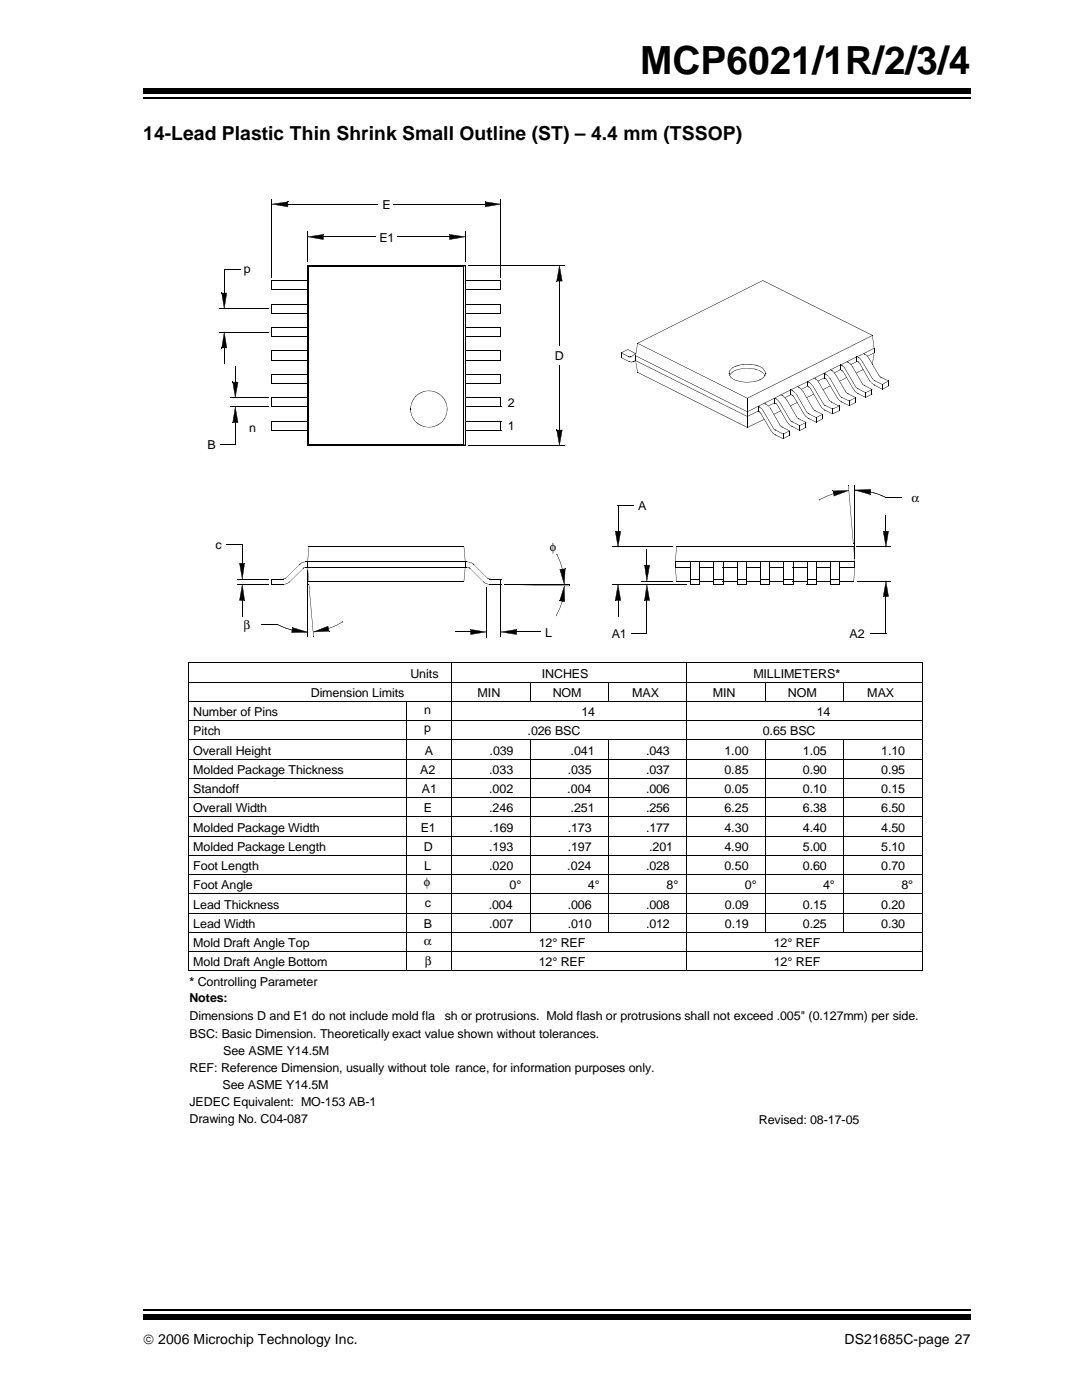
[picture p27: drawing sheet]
<svg xmlns="http://www.w3.org/2000/svg" width="216mm" height="279mm" viewBox="0 0 216 279" stroke-linecap="round" stroke-linejoin="round" font-family="sans-serif">
<defs><g id="words">
<text font-size="7.7" x="127.7" y="14.7">MCP6021/1R/2/3/4</text>
<text font-size="3.9" x="28.6" y="28">14-Lead Plastic Thin Shrink Small Outline (ST) – 4.4 mm (TSSOP)</text>
<g font-size="2.8">
<text x="28.6" y="268.2">© 2006 Microchip Technology Inc.</text>
<text x="168.5" y="268.2">DS21685C-page 27</text>
</g>
<g font-size="2.5">
<text x="76.3" y="41.8">E</text>
<text x="75.7" y="48.2">E1</text>
<text x="48.7" y="54.6">p</text>
<text x="110.7" y="71.9">D</text>
<text x="101.3" y="81.3">2</text>
<text x="41.4" y="89.6">B</text>
<text x="49.7" y="86.2">n</text>
<text x="101.3" y="85.9">1</text>
<text x="127.3" y="101.7">A</text>
<text x="181.9" y="100.2">α</text>
<text x="43" y="109.7">c</text>
<text x="109.7" y="110">φ</text>
<text x="48.6" y="125.6">β</text>
<text x="108.8" y="127.1">L</text>
<text x="122.1" y="127.3">A1</text>
<text x="169.5" y="127.3">A2</text>
<text x="81.9" y="135.2">Units</text>
<text x="108.1" y="135.2">INCHES</text>
<text x="150.3" y="135.2">MILLIMETERS*</text>
<text x="38.6" y="142.9">Number of Pins</text>
<text x="62" y="139.1">Dimension Limits</text>
<text x="84.7" y="142.6">n</text>
<text x="95.3" y="139.1">MIN</text>
<text x="110.3" y="139.1">NOM</text>
<text x="116" y="142.9">14</text>
<text x="126.2" y="139.1">MAX</text>
<text x="142.2" y="139.1">MIN</text>
<text x="157.2" y="139.1">NOM</text>
<text x="163" y="142.9">14</text>
<text x="173.1" y="139.1">MAX</text>
<text x="38.6" y="146.7">Pitch</text>
<text x="84.6" y="146.1">p</text>
<text x="105.3" y="146.7">.026 BSC</text>
<text x="152.2" y="146.7">0.65 BSC</text>
<text x="38.6" y="154.4">Molded Package Thickness</text>
<text x="38.6" y="150.6">Overall Height</text>
<text x="83.9" y="154.4">A2</text>
<text x="84.8" y="150.6">A</text>
<text x="97.6" y="154.4">.033</text>
<text x="97.7" y="150.6">.039</text>
<text x="113.3" y="154.4">.035</text>
<text x="113.8" y="150.6">.041</text>
<text x="128.9" y="154.4">.037</text>
<text x="128.9" y="150.6">.043</text>
<text x="144.6" y="154.4">0.85</text>
<text x="144.6" y="150.6">1.00</text>
<text x="160.2" y="154.4">0.90</text>
<text x="160.2" y="150.6">1.05</text>
<text x="175.9" y="154.4">0.95</text>
<text x="175.9" y="150.6">1.10</text>
<text x="38.6" y="158.3">Standoff</text>
<text x="84.2" y="158.3">A1</text>
<text x="97.6" y="158.3">.002</text>
<text x="113.2" y="158.3">.004</text>
<text x="128.9" y="158.3">.006</text>
<text x="144.6" y="158.3">0.05</text>
<text x="160.2" y="158.3">0.10</text>
<text x="175.9" y="158.3">0.15</text>
<text x="38.6" y="166">Molded Package Width</text>
<text x="38.6" y="162.1">Overall Width</text>
<text x="83.9" y="166">E1</text>
<text x="84.6" y="162.1">E</text>
<text x="97.6" y="162.1">.246</text>
<text x="97.7" y="166">.169</text>
<text x="113.3" y="166">.173</text>
<text x="113.8" y="162.1">.251</text>
<text x="128.9" y="166">.177</text>
<text x="128.9" y="162.1">.256</text>
<text x="144.6" y="166">4.30</text>
<text x="144.6" y="162.1">6.25</text>
<text x="160.2" y="166">4.40</text>
<text x="160.2" y="162.1">6.38</text>
<text x="175.9" y="166">4.50</text>
<text x="175.9" y="162.1">6.50</text>
<text x="38.6" y="169.8">Molded Package Length</text>
<text x="38.6" y="173.6">Foot Length</text>
<text x="84.5" y="169.8">D</text>
<text x="84.6" y="173.6">L</text>
<text x="97.6" y="173.6">.020</text>
<text x="97.6" y="169.8">.193</text>
<text x="113.2" y="173.6">.024</text>
<text x="113.3" y="169.8">.197</text>
<text x="128.9" y="173.6">.028</text>
<text x="129.5" y="169.8">.201</text>
<text x="144.6" y="173.6">0.50</text>
<text x="144.6" y="169.8">4.90</text>
<text x="160.2" y="173.6">0.60</text>
<text x="160.2" y="169.8">5.00</text>
<text x="175.9" y="173.6">0.70</text>
<text x="175.9" y="169.8">5.10</text>
<text x="38.6" y="177.5">Foot Angle</text>
<text x="84.5" y="176.8">φ</text>
<text x="101.7" y="177.5">0°</text>
<text x="117.3" y="177.5">4°</text>
<text x="133" y="177.5">8°</text>
<text x="148.6" y="177.5">0°</text>
<text x="164.3" y="177.5">4°</text>
<text x="179.9" y="177.5">8°</text>
<text x="38.6" y="181.3">Lead Thickness</text>
<text x="38.6" y="185.2">Lead Width</text>
<text x="84.5" y="185.2">B</text>
<text x="84.8" y="181">c</text>
<text x="97.5" y="181.3">.004</text>
<text x="97.6" y="185.2">.007</text>
<text x="113.3" y="185.2">.010</text>
<text x="113.3" y="181.3">.006</text>
<text x="128.9" y="181.3">.008</text>
<text x="128.9" y="185.2">.012</text>
<text x="144.7" y="181.3">0.09</text>
<text x="144.7" y="185.2">0.19</text>
<text x="160.2" y="181.3">0.15</text>
<text x="160.2" y="185.2">0.25</text>
<text x="175.9" y="181.3">0.20</text>
<text x="175.9" y="185.2">0.30</text>
<text x="38.6" y="189">Mold Draft Angle Top</text>
<text x="84.6" y="188.7">α</text>
<text x="107.5" y="189">12° REF</text>
<text x="154.4" y="189">12° REF</text>
<text x="37.8" y="196.7">* Controlling Parameter</text>
<text x="38.6" y="192.8">Mold Draft Angle Bottom</text>
<text x="84.8" y="192.5">β</text>
<text x="107.5" y="192.8">12° REF</text>
<text x="154.4" y="192.8">12° REF</text>
<text x="37.8" y="200">Notes:</text>
<text x="37.8" y="203.5">Dimensions D and E1 do not include mold fla</text>
<text x="88.7" y="203.5">sh or protrusions. Mold flash or protrusions shall not exceed .005&quot; (0.127mm) per side.</text>
<text x="37.8" y="207.2">BSC: Basic Dimension. Theoretically exact value shown without tolerances.</text>
<text x="37.8" y="214">REF: Reference Dimension, usually without tole rance, for information purposes only.</text>
<text x="44.5" y="210.6">See ASME Y14.5M</text>
<text x="37.8" y="220.7">JEDEC Equivalent: MO-153 AB-1</text>
<text x="44.4" y="217.4">See ASME Y14.5M</text>
<text x="37.8" y="224.2">Drawing No. C04-087</text>
<text x="151.4" y="224.3">Revised: 08-17-05</text>
</g>
</g></defs>
<path d="M28.6 261.4h165.1" fill="none" stroke="#000" stroke-width=".34"/>
<path d="M28.6 262.4h165.1v1.1h-165.1z" fill="#000"/>
<path d="M28.6 17.3h165.1v5.4h-165.1z" fill="#fff"/>
<path d="M28.6 19.6h165.1M61.5 109.1v3M92.7 109.1v3M92.7 113.2v2.8M134.9 109.1v3M134.9 113.2v2.8" fill="none" stroke="#000" stroke-width=".34"/>
<g fill="#000">
<path d="M28.6 17.7h165.1v1.1h-165.1zM44.2 58.4l1.1 .1zM45.2 58.5l-.5 3.1zM54.2 56l.1 1.9zM54.3 40.7l3.1-.5zM54.3 40.7l3.1 .6zM57.4 40.3l.1 1zM61.4 47.2l3.1-.4zM61.4 52.9l.2 .3zM61.4 47.2l3.1 .7zM64.5 46.8l.1 1.1zM89.7 47.8l3.1-.6z"/>
<path d="M89.7 46.8v1.1zM92.5 53.1l.1 .1zM92.8 56l.4 .1zM92.8 57.8l.4 .1zM92.8 56l.1 1.9zM89.7 46.8l3.1 .5zM92.8 52.9l.1 .1zM92.6 53.1l.2-.2zM93.1 56l1.4 .1zM93.1 57.8l1.4 .1zM96.8 41.2l3.1-.5zM96.8 40.3v1z"/>
<path d="M97.2 56l.6 .1zM97.2 57.8l.6 .1zM99.9 56l.1 1.9zM96.8 40.2l3.1 .6zM111.1 56.1h1.1zM111.6 53l-.6 3.1zM111.6 53l.6 3.1zM152.2 55.9l.1 .1zM152.2 55.9l21.9 11.1zM44.2 69.4l1.1 .1zM44.2 58.5l.6 3.1zM44.7 66.3l-.5 3.1z"/>
<path d="M44.7 66.3l.6 3.1zM46.4 76.2l1.1 .1zM46.4 76.3l.6 3zM47.5 76.3l-.6 3zM54.2 74.6l.1 2zM54.2 70l.1 1.9zM54.2 65.3l.1 1.9zM54.2 60.6l.1 2zM92.8 60.6l.4 .1zM92.8 62.5l.4 .1zM92.8 60.6l.1 2zM92.8 67.2h.4z"/>
<path d="M92.8 70l.4 .1zM92.8 65.3l.1 1.9zM92.8 71.8l.4 .1zM92.8 74.6l.4 .1zM92.8 76.5l.4 .1zM92.8 74.6l.1 2zM92.8 79.3l.4 .1zM92.8 70l.1 1.9zM92.8 65.3l.4 .1zM93.1 60.6l1.4 .1zM93.1 62.5l1.4 .1zM93.1 70l1.4 .1z"/>
<path d="M93.1 71.8l1.4 .1zM93.1 74.6l1.4 .1zM93.1 76.5l1.4 .1zM93.1 79.3l1.4 .1zM93.2 65.3l1.3 .1zM93.2 67.2h1.3zM97.2 60.6l.6 .1zM97.2 62.5l.6 .1zM97.2 71.8l.6 .1zM97.2 74.6l.6 .1zM97.2 76.5l.6 .1zM97.2 79.3l.6 .1z"/>
<path d="M97.2 65.3l.6 .1zM97.2 67.2h.6zM97.2 70l.6 .1zM99.9 60.6l.1 2zM99.9 65.3l.1 1.9zM99.9 74.6l.1 2zM99.9 70l.1 1.9zM123.9 70.4l.1 1zM123.9 70.4l.1 .1zM125.3 69.7v.1zM124 70.4l1.3-.6zM124 71.3l1.5 .9z"/>
<path d="M124 70.4l1.5 .9zM125.5 71.2l.4 .1zM125.9 71.2v.1zM125.6 72.1l.7 .1-.4 .1zM126.3 72.2h.1zM126.3 72.2l.6-.2zM126.4 72.1v.1zM126.8 71l.1 1zM127.2 68.5l-.4 2.5zM126.8 71.9l.1 .1zM125.3 69.7l1.5 .9zM126.4 72.2l.5-.3z"/>
<path d="M126.8 72l.5 2.3zM126.9 71l22.2 11.2zM126.9 71.9l22.2 11.3zM126.9 70.4l.1 .1zM125.9 71.2l1-.8zM127.2 68.5l.1 .1zM127.2 68.5l25-12.5zM127.3 74.3l21.8 11.1zM146 73.5a6.4 6.4 0 0 1 6.1-.2l.6 .7 .1 .6-.4-.9a4.2 4.2 0 0 0-3.5-1l-1.4 .2a2.3 2.3 0 0 0-2 1.4v.3a1.12 1.12 0 0 1 .5-1.1zM145.5 74.9l.1 .1zM145.7 74.6a5.5 5.5 0 0 1 6.1-.6l.5 .4 .4 .5-.2-.2a5.4 5.4 0 0 0-5.5-.9h.1a2.38 2.38 0 0 0-1.5 1.2zM127.3 68.5l21.8 11z"/>
<path d="M149.1 79.4v.1zM151.6 75.7l.1 .1zM145.5 74.6l.3 .6 .3 .3 1.6 .6a8.4 8.4 0 0 0 4-.3l-.6 .2a5.9 5.9 0 0 1-5.4-.7zM152.7 74.5l.1 .1zM152.7 74.6a1.22 1.22 0 0 1-1.1 1.1l.8-.5zM154.5 79.4l.1 .1zM154.5 79.4l1.3-.6zM154.6 79.4l.2 .2zM155.7 78.8h.1zM155.8 78.8l2.1-1zM155.8 78.8h.1zM155.8 78.8l.3 .2z"/>
<path d="M156.6 79.3l.1 .1zM156.6 79.3l1.3-.5zM156.1 78.9l1 1zM157 79.9l2 3.3zM157.8 77.7l.1 1.1zM157.8 78.7l.1 .1zM157.8 77.7l.1 .1zM157.8 77.7l1.3-.5zM157.9 77.7l.2 .3zM157.9 78.7l.2 .2zM158.1 78.8l.4 .5zM158.4 79.3l2 3.3z"/>
<path d="M158.1 77.9l.9 .9zM159 78.8l2 3.4zM159 77.1l.1 .1zM159.1 77.1l2.1-.9zM159.1 77.1l.1 .1zM159.1 77.1l.3 .2zM159.9 77.7h.1zM159.9 77.7l1.3-.6zM159.4 77.2l.9 1zM160.2 78.2l2.1 3.3zM160.9 79.3l.1 .1zM161 79.3l1.4-.6z"/>
<path d="M161.1 76.1l.1 1zM161.1 76.1l.1 .1zM161.1 76.1l1.3-.6zM161.1 77l.1 .1zM161.2 76.1l.2 .2zM161.2 77l.2 .3zM161.4 77.2l.4 .4zM161.7 77.6l2 3.4zM161.4 76.2l.9 1zM162.3 78.6l.1 .1zM162.3 77.2l2 3.3zM162.4 75.5h.1z"/>
<path d="M162.3 75.5h.1zM162.4 75.5l2.1-1zM162.4 75.5l.3 .2zM163.2 76v.1zM163.2 76l1.3-.5zM162.7 75.6l.5 .3 .4 .7zM163.5 76.6l2 3.3zM164.2 77.7l.1 .1zM164.3 77.7l1.4-.6zM164.4 74.4l.1 1.1zM164.4 74.4l.1 .1zM164.4 74.4l1.3-.6z"/>
<path d="M164.4 75.4l.1 .1zM164.5 74.4l.2 .3zM164.5 75.4l.2 .2zM164.7 75.5l.4 .5zM165 76l2 3.3zM165.5 79.9l.4 .4zM164.7 74.6l.5 .3 .4 .6zM165.6 75.5l2 3.4zM165.6 77l.1 .1zM165.6 73.8h.1zM165.7 73.8l2-.9zM165.7 73.8h.1z"/>
<path d="M165.7 73.8l.3 .2zM166.4 74.4l.1 .1zM166.5 74.4l1.2-.7zM166 73.9l.5 .4 .4 .6zM166.8 74.9l2 3.3zM167 79.3l.9 .9-.6-.3zM167.5 76l.1 .1zM167.6 76l1.4-.6zM167.5 78.9l.4 .4zM167.6 72.8l.1 1zM167.7 72.8l.1 .1zM167.7 73.7l.1 .1z"/>
<path d="M167.6 72.8l.1 .1zM167.7 72.8l1.3-.6zM167.7 72.8l.3 .2zM167.7 73.7l.3 .3zM167.9 79.2l1.5 .9zM168 73.9l.4 .4zM168.3 74.3l2 3.3zM168 72.9l.5 .4 .4 .6zM168.7 78.2l.5 .4zM168.8 73.9l2 3.3zM169 75.3v.1zM169 72.2h.1z"/>
<path d="M169 72.2l2-1zM169 72.2l.2 .2zM169.2 78.5l1.5 .9zM169.7 72.7l.1 .1zM169.8 72.7l1.2-.5zM169.2 72.3a1.34 1.34 0 0 1 .9 1l-.3-.6zM170.1 73.3l2 3.3zM170.2 77.7l1 .9-.6-.4zM170.7 79.3l.1 .1zM169.4 80l1.4-.6zM170.8 77.2l.4 .4zM170.8 74.4l.1 .1z"/>
<path d="M170.9 74.4l1.4-.6zM170.9 71.2l.1 1zM170.9 71.1l.1 .1zM171 71.1l1.3-.5zM171 71.1l.1 .1zM171 72.1l.1 .1zM171 71.1l.3 .3zM171 72.1l.3 .1zM171.2 78.5l1.5 .8zM171.2 77.5l1.5 .9zM171.3 72.3l.4 .3zM171.6 72.7l2 3.3z"/>
<path d="M171.3 71.3l.5 .3 .4 .6zM172 76.6l.5 .4zM172.1 72.3l2 3.2zM172.3 73.7v.1zM172.3 70.5l.1 .1zM172.3 70.5v.1zM172.3 70.5l2.2-1zM172.3 70.5l.2 .2zM172.5 76.9l1.5 .9zM172.7 78.3l.1 1zM172.7 79.3h.1zM172.7 79.3l1.3-.6z"/>
<path d="M172.7 78.3l.1 .1zM173 71l.1 .1zM173.1 71l1.4-.5zM172.6 70.6a1.52 1.52 0 0 1 .8 1zM173.4 71.6l2 3.3zM173.6 76l.9 .9zM173.9 77.7l.1 1zM174 78.6l.1 .1zM174 77.7l.1 .1zM172.7 78.3l1.3-.5zM174 75.6l.5 .4zM174.1 66.9l.1 .1z"/>
<path d="M149.1 79.4l25-12.4zM174.4 69.4l.1 1zM174.4 69.4l.1 .1zM174.4 70.4l.1 .1zM174.5 75.9l1.5 .9zM174.5 76.8l1.5 .9zM175.3 74.9l.5 .4zM175.8 75.2l1.5 .9zM176 76.7l.1 1zM176 77.7h.1zM176 77.7l1.3-.6zM176 76.7l.1 .1z"/>
<path d="M177.2 76l.1 1.1zM177.3 77l.1 .1zM177.3 76l.1 .1zM176 76.7l1.3-.6zM46.4 84.3l1.1 .1zM46.9 81.2l-.5 3.1zM46.9 81.2l.6 3.1zM54.2 84l.1 1.9zM54.2 79.3l.1 2zM61.3 88.9l.1 .1zM61.4 88.9l.2-.2zM61.6 88.7h.1z"/>
<path d="M83 79a3.7 3.7 0 0 1 5.8 .8 3.7 3.7 0 0 1-2.3 5.4 3.7 3.7 0 0 1-4.6-3.6h.1a3.7 3.7 0 0 0 1 2.6l1.2 .7 .6 .2a3.7 3.7 0 0 0 3.3-.9 3.6 3.6 0 0 0 1-3.3l-.5-1.3-.5-.5a3.7 3.7 0 0 0-3.3-1h.1a3.6 3.6 0 0 0-2.9 2.9v.6a3.3 3.3 0 0 1 1-2.6zM92.8 81.2l.4 .1zM92.8 84l.4 .1zM92.8 79.3l.1 2zM92.8 84l.1 1.9zM92.8 85.8l.4 .1zM92.6 88.7l.2 .3zM93.1 81.2l1.4 .1zM93.1 84l1.4 .1zM93.2 85.8l1.3 .1zM97.2 81.2l.6 .1zM97.2 84l.6 .1z"/>
<path d="M97.2 85.8l.6 .1zM99.9 79.3l.1 2zM99.9 84.1l.1 1.8zM111.1 85.8h1.1zM111 85.8l.7 3.1zM112.1 85.8l-.5 3.1zM149.1 82.1v1.1zM149.1 83.1v.1zM149.1 83.1l2.2-1zM149.1 82.1v.1zM149.1 82.1l2.2-1zM149.1 85.3v.1z"/>
<path d="M149.1 85.3l3.5-1.6zM151.2 81l.1 1.1zM151.2 81l.1 .1zM151.3 81l1.3-.5zM151.3 82v.1zM151.3 81v.1zM151.3 81l.2 .3zM151.3 82l.2 .2zM151.5 82.1l.4 .5zM151.8 82.6l2 3.3zM151.5 81.2a1.52 1.52 0 0 1 .9 1zM152.4 82.2l2 3.3z"/>
<path d="M152.5 80.4l.1 .1zM152.5 83.6l.1 .1zM152.5 80.4l2.1-.9zM152.6 80.4l.2 .3zM153.3 81h.1zM153.3 81l1.3-.6zM152.8 80.6l1 .9zM153.7 81.5l2 3.4zM153.8 85.9l1 .9a1.45 1.45 0 0 1-1-.9zM154.3 85.5l.4 .4zM154.3 82.6l.1 .1zM154.4 82.6l1.4-.6z"/>
<path d="M154.5 79.4l.1 1zM154.5 80.4h.1zM154.6 80.4l.2 .1zM154.8 86.8l1.5 .8zM154.8 85.8l1.5 .9zM154.8 80.4l.4 .5zM155.1 80.9l2 3.4zM154.8 79.5l.5 .4 .4 .6zM155.6 84.9l.4 .4zM155.7 80.5l2 3.3zM155.8 81.9l.1 .1zM156.1 85.2l1.4 .8z"/>
<path d="M156.2 86.6l.1 1zM156.2 87.5l.1 .1zM156.3 87.5l1.3-.6zM156.2 86.6l.1 .1zM157.1 84.3l.9 .8-.5-.3zM157.5 86l.1 .9zM157.5 86.8l.1 .1zM157.5 86h.1zM156.3 86.6l1.3-.6zM157.6 81l.1 .1zM157.6 81l1.5-.6zM157.6 83.8l.4 .4z"/>
<path d="M158.1 85.1l1.5 .9zM158.1 84.1l1.5 .9zM158.9 83.2l.4 .3zM159 80.3l.1 .1zM159.3 83.5l1.5 .8zM159.5 84.9l.1 1.1zM159.5 85.9l.1 .1zM159.6 85.9l1.3-.6zM159.5 84.9l.1 .1zM160.4 82.6l.9 .9-.6-.3zM160.8 84.3l.1 1zM160.8 85.2l.1 .1z"/>
<path d="M160.8 84.3h.1zM159.6 84.9l1.3-.6zM160.9 82.2l.4 .4zM161.3 83.5l1.6 .8zM161.4 82.5l1.5 .9zM162.2 81.6l.4 .3zM162.6 81.9l1.5 .8zM162.8 83.3l.1 1zM162.8 84.2l.1 .1zM162.9 84.2l1.3-.6zM162.8 83.3l.1 .1zM163.4 99.7l.1 .1z"/>
<path d="M163.7 81l.8 .9zM164.1 82.6l.1 1zM164.1 83.5l.1 .1zM164.1 82.6l.1 .1zM162.9 83.3l1.3-.6zM164.2 80.5l.3 .4zM164.6 81.8l1.5 .8zM164.6 80.8l1.5 .9zM165.9 80.2l1.5 .9zM166.1 81.6l.1 1zM166.1 82.6h.1zM166.1 82.6l1.4-.6z"/>
<path d="M166.1 81.6l.1 .1zM166.2 98l.3 1-.2 .1zM166.3 98.5l.1 .1zM163.4 99.7l1.4-.7 1.5-.4zM166.4 98.9l3-1zM167.4 81l.1 1zM167.4 81.9l.1 .1zM167.4 81l.1 .1zM166.1 81.6l1.4-.5zM167.9 80.2l1.5 .8zM169.4 80l.1 1zM169.4 80.9l.1 .1z"/>
<path d="M169.4 80.9l1.4-.5zM169.4 80l.1 .1zM170.6 97.8l3.1 .9zM170.7 79.3l.1 1.1zM170.7 80.3l.1 .1zM173.7 97.7l-.1 1zM170.6 97.8l3.2-.2zM173.7 98.1l1.5 .5 1.5 .6zM170.6 97.8a13 13 0 0 1 6.1 1.5 16.7 16.7 0 0 0-6.1-1.5zM48.3 116.6l-.5 3.2zM47.8 112.4l.6 3.2zM48.8 112.4l-.5 3.2z"/>
<path d="M48.3 116.6l.6 3.2zM47.8 119.8l1 .1zM47.8 112.4l1 .1zM54.2 115.6l.1 1.1zM56.4 115.5l.1 .1zM57 115.3l.1 .1zM56.5 115.5l.5-.1zM57.7 116.1l.1 .1zM56.5 116.6l1.3-.4-.6 .4zM59.7 112.6l.1 .1zM57 115.4l2.8-2.7zM60.5 113.3l.1 .1z"/>
<path d="M57.7 116.1l2.9-2.7zM59.8 112.6a1.26 1.26 0 0 1 1.2-.4l-.7 .1zM61 113.1l.1 .1zM60.5 113.3l.5-.1zM61.3 112.1l.1 1.1zM61.6 116.6l1 10.5zM92.8 112.1l.1 1.1zM93.2 112.1l.7 .1 .6 .4zM93.2 113.1l.6 .2zM93.7 113.4l2.8 2.7zM94.5 112.7l2.8 2.7zM96.5 116.1l.6 .4 .7 .1a1.41 1.41 0 0 1-1.3-.4z"/>
<path d="M97.3 115.3l.5 .2h-.3zM99.9 115.6l.1 1.1zM111.7 119.9l1 .2zM111.6 119.9l.1 .1zM111.7 113.7l.9 3zM111.1 110.7a6.8 6.8 0 0 1 1.1 2.9zM112.6 116.9l-.9 3zM111.6 113.6l1.2-.1zM122.8 119.8l1.1 .1zM122.8 106h1.1zM122.7 106l.7 3.1zM123.3 116.6l-.6 3.2z"/>
<path d="M123.3 116.6l.6 3.2zM123.8 106l-.5 3.1zM128.6 112.7l1.1 .1zM128.6 119.8l1.1 .1zM128.6 112.8l.5 3.2zM129 116.6l-.4 3.2zM129 116.6l.7 3.2zM129.6 112.8l-.6 3.2zM134.7 112.1l.1 1.1zM137.8 115.5l1.9 .1zM137.8 116.6l1.9 .1zM142.4 116.6l1.9 .1z"/>
<path d="M142.4 115.5l1.9 .1zM147.1 116.6l1.9 .1zM147.1 115.5l1.9 .1zM151.7 116.6l1.9 .1zM151.7 115.5l1.9 .1zM156.3 115.5l1.9 .1zM156.4 116.6l1.9 .1zM161 115.5l1.9 .1zM161 116.6l1.9 .1zM165.6 115.5l2 .1zM165.7 116.6l1.9 .1zM169.2 96.9l1.1 11.6z"/>
<path d="M170.5 112.1l.1 1.1zM176.2 106h1.1zM176.2 119l1.1 .1zM176.2 106l.6 3.1zM176.7 116l-.5 3.1zM176.7 116l.6 3.1zM177.2 106l-.5 3.1zM55.4 124.6l2.9 1.1 3.1 .4a11.1 11.1 0 0 1-6-1.5zM55.4 124.6l2.9 1.1a7.7 7.7 0 0 1-2.9-1.1zM58.2 126.2l3.2-.1zM58.3 125.2l-.1 1.1zM58.4 125.2l3 .9z"/>
<path d="M62.5 126.1l3-1.1zM65.5 125.4l.1 .1zM65.5 125.4l1.5-.6 1.4-.7a6.3 6.3 0 0 1-2.9 1.3zM65.4 125l.3 1zM68.4 124.1h.1zM93.9 126.6l3.1-.5zM93.9 125.6v1.1zM93.9 125.6l3.1 .6zM99.9 126.1l3.2-.5zM99.9 126.1l3.2 .6zM103 125.6l.1 1.1zM110.9 122.9l.1 .1z"/>
<path d="M112.1 120a6.5 6.5 0 0 1-1.2 2.9zM112.1 120l.1 .1zM112.6 116.9l.1 3.2z"/>
</g>
<g fill="none" stroke="#000" stroke-width=".2">
<path d="M54.3 39.7v15.6M99.9 39.7v15.6M44.7 53.7h3.2M44.7 53.7v4.8M54.2 56h7.2M54.2 57.8h7.2M57.4 40.7h18M61.3 53h31.6M61.4 46.2v6.1M61.4 52.9v36.1M61.6 53.2h31M61.6 53.1v35.6"/>
<path d="M64.5 47.3h10.4M78.5 40.7h18.3M79.3 47.3h10.4M92.6 53.2v35.5M92.8 46.2v6.1M92.8 52.9v3.2M92.8 57.8v2.9M93.6 53h19.1M94.4 56h2.9M94.4 57.8h2.9M97.7 56h2.3M97.7 57.8h2.3"/>
<path d="M111.6 56.1v12.9M43.7 66.3h9.9M43.7 61.6h9.9M44.7 69.4v3.2M45.9 79.3h7.7M46.9 73.1v3.2M54.2 60.7h7.2M54.2 62.5h7.2M54.2 65.3h7.2M54.2 67.2h7.2M54.2 70h7.2M54.2 71.9h7.2"/>
<path d="M54.2 74.7h7.2M54.2 76.6h7.2M54.2 79.3h7.2M92.8 62.5v2.9M92.8 67.2v2.9M92.8 71.8v2.9M92.8 76.5v2.9M94.4 60.7h2.9M94.4 62.5h2.9M94.4 65.3h2.9M94.4 67.2h2.9M94.4 70h2.9"/>
<path d="M94.4 71.9h2.9M94.4 74.7h2.9M94.4 76.6h2.9M94.4 79.3h2.9M97.7 60.7h2.3M97.7 62.5h2.3M97.7 65.3h2.3M97.7 67.2h2.3M97.7 70h2.3M97.7 71.9h2.3M97.7 74.7h2.3M97.7 76.6h2.3"/>
<path d="M97.7 79.3h2.3M111.6 72.9v12.9M149.1 79.4v2.8M43.8 88.7h3.2M45.9 81.2h7.7M46.9 84.3v4.4M54.2 81.2h7.2M54.2 84.1h7.2M54.2 85.9h7.2M61.3 88.9h31.6M61.6 88.7h31M92.8 81.2v2.9"/>
<path d="M92.8 85.8v3.1M93.6 88.9h19.1M94.4 81.2h2.9M94.4 84.1h2.9M94.5 85.9h2.8M97.8 81.2h2.2M97.8 84.1h2.2M97.8 85.9h2.2M149.1 83.1v2.3M166.2 97.9h3.1M170.6 96.8v14.6M176.7 99.2h3.2"/>
<path d="M45.2 108.7h3.2M47.3 115.6h6.3M47.3 116.6h6.3M48.3 108.7v3.8M48.3 119.8v3.2M54.2 115.6h2.3M54.2 116.6h2.3M61 112.1h32.2M61 113.2h32.2M61.4 113.9v13.3M61.6 116h31M61.6 109.1h31"/>
<path d="M97 117.4v9.8M97.8 115.6h2.2M97.8 116.6h2.2M99.9 116.3v10.9M100.6 116.6h13.1M122.2 116.6h14.9M122.2 109.1h12.2M123.3 100.8h3.2M123.3 100.8v5.3M123.3 119.8v3.2M128.1 116h6.2M129.1 109.6v3.2"/>
<path d="M129.1 119.8v6.6M134.7 112.1h35.9M134.7 113.2h3.1M135 109.1h35.4M135 116h2.8M137.8 112.1v4.6M139.6 113.2h2.9M139.6 116h2.9M139.7 112.1v4.6M142.5 112.1v4.6M144.3 112.1v4.6M144.3 113.2h2.9"/>
<path d="M144.3 116h2.9M147.1 112.1v4.6M148.9 113.2h2.9M148.9 116h2.9M148.9 112.1v4.6M151.8 112.1v4.6M153.6 113.2h2.8M153.6 116h2.8M153.6 112.1v4.6M156.4 112.1v4.6M158.2 113.2h2.9M158.2 116h2.9"/>
<path d="M158.2 112.1v4.6M161 112.1v4.6M162.9 113.2h2.8M162.9 116h2.8M162.9 112.1v4.6M165.7 112.1v4.6M167.5 113.2h3.1M167.5 116h2.9M167.6 112.1v4.6M170.9 109.1h6.9M171 116h6.8M176.8 102.9v3.2"/>
<path d="M176.8 119v7.4M37.7 132.3v61.4h146.3M37.7 132.3h146.3M37.7 136.2h146.3M52.2 124.6h3.1M81.1 140v53.7M90.1 132.3v61.4M90.7 126.1h3.2M103.1 126.1h4.8M105.8 136.1v3.9M121.4 136.1v3.9M126 126.4h3.1"/>
<path d="M137 132.3v61.4M152.7 136.1v3.9M168.4 136.1v3.9M173.6 126.4h3.2M184 132.3v61.4M37.7 140h146.3M37.7 143.9h146.3M37.7 147.7h146.3M37.7 151.5h146.3M37.7 155.4h146.3M37.7 159.2h146.3M105.8 147.6v38.5"/>
<path d="M121.4 147.6v38.5M152.7 147.6v38.6M168.4 147.6v38.6M37.6 178.4h146.4M37.7 163h146.3M37.7 166.9h146.3M37.7 170.7h146.3M37.7 174.6h146.3M37.7 182.3h146.3M37.7 186.1h146.3M37.7 190h146.3"/>
</g>
<g fill="#000">
<path d="M44.2 58.5h1.1l-.6 3.1zM54.3 40.7l3.1-.4v1zM61.4 47.3l3.1-.5v1zM89.7 46.8l3.1 .5-3.1 .5zM96.8 40.3l3.1 .4-3.1 .6zM111.6 53l.6 3.1h-1.1zM44.7 66.3l.6 3.1h-1.1zM46.4 76.3h1.1l-.6 3zM46.9 81.2l.6 3.1h-1.1zM111.1 85.8h1.1l-.6 3.1zM166.2 98l3.1-.1-2.9 1.1zM170.6 97.8l3.2-.1-.1 1z"/>
<path d="M48.3 116.6l.5 3.2h-1zM47.8 112.4h1l-.5 3.2zM112.6 116.9l.1 3.2-1-.2zM111.7 113.6l1.1-.1-.2 3.1zM123.3 116.6l.6 3.2h-1.1zM122.8 106h1.1l-.6 3.1zM128.6 112.8h1l-.5 3.2zM129.1 116.6l.5 3.2h-1zM176.2 106h1.1l-.5 3.1zM176.8 116l.5 3.1h-1.1zM58.3 125.2l3.1 1-3.2 .1zM62.5 126.1l2.9-1.1 .3 1z"/>
<path d="M93.9 125.6l3.1 .5-3.1 .5zM99.9 126.1l3.2-.5v1z"/>
</g>
<path d="M61.5 113.2v2.8M170.5 109.1v3M170.5 113.2v2.8" fill="none" stroke="#000" stroke-width=".3"/>
<path d="M112.7 113.5v3.1M62.5 126h3.2" fill="none" stroke="#000" stroke-width=".25"/>
<path d="M100.6 116.8h13" fill="none" stroke="#000" stroke-width=".38"/>
<path d="M174.2 66.9v2.6M174.2 70.4v2.3" fill="none" stroke="#000" stroke-width=".42"/>
<use href="#words"/>
</svg>
